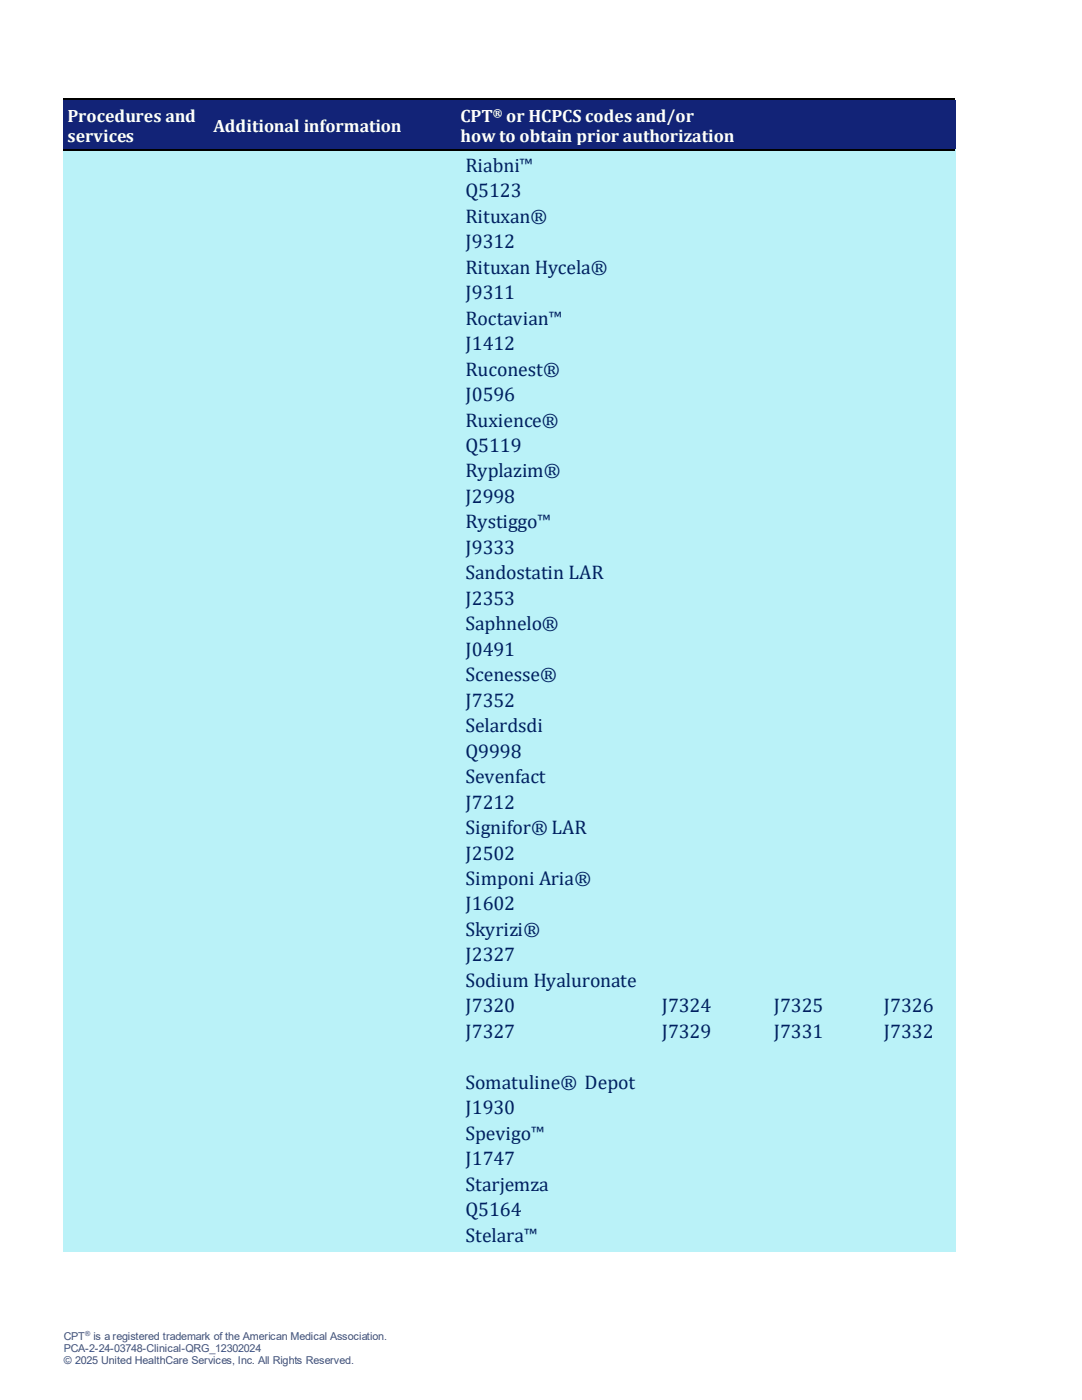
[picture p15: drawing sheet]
<svg xmlns="http://www.w3.org/2000/svg" width="216mm" height="279mm" viewBox="0 0 216 279" stroke-linecap="round" stroke-linejoin="round" font-family="sans-serif">
<defs><g id="words">
<g font-size="3.9" fill="#002060">
<text x="92.9" y="34.3">Riabni™</text>
<text x="92.9" y="39.4">Q5123</text>
<text x="92.9" y="44.5">Rituxan®</text>
<text x="92.9" y="49.6">J9312</text>
<text x="92.9" y="54.6">Rituxan Hycela®</text>
<text x="92.9" y="59.7">J9311</text>
<text x="92.9" y="64.8">Roctavian™</text>
<text x="92.9" y="69.9">J1412</text>
<text x="92.9" y="75">Ruconest®</text>
<text x="92.9" y="80">J0596</text>
<text x="92.9" y="85.1">Ruxience®</text>
<text x="92.9" y="90.2">Q5119</text>
<text x="92.9" y="95.3">Ryplazim®</text>
<text x="92.9" y="100.4">J2998</text>
<text x="92.9" y="105.5">Rystiggo™</text>
<text x="92.9" y="110.5">J9333</text>
<text x="92.9" y="115.6">Sandostatin LAR</text>
<text x="92.9" y="120.7">J2353</text>
<text x="92.9" y="125.8">Saphnelo®</text>
<text x="92.9" y="130.9">J0491</text>
<text x="92.9" y="136">Scenesse®</text>
<text x="92.9" y="141">J7352</text>
<text x="92.9" y="146.1">Selardsdi</text>
<text x="92.9" y="151.2">Q9998</text>
<text x="92.9" y="156.3">Sevenfact</text>
<text x="92.9" y="161.4">J7212</text>
<text x="92.9" y="166.4">Signifor® LAR</text>
<text x="92.9" y="171.5">J2502</text>
<text x="92.9" y="176.6">Simponi Aria®</text>
<text x="92.9" y="181.7">J1602</text>
<text x="92.9" y="186.8">Skyrizi®</text>
<text x="92.9" y="191.9">J2327</text>
<text x="92.9" y="196.9">Sodium Hyaluronate</text>
<text x="92.9" y="202">J7320</text>
<text x="132" y="202">J7324</text>
<text x="154.4" y="202">J7325</text>
<text x="176.4" y="202">J7326</text>
<text x="92.9" y="207.1">J7327</text>
<text x="132" y="207.1">J7329</text>
<text x="154.4" y="207.1">J7331</text>
<text x="176.4" y="207.1">J7332</text>
<text x="92.9" y="217.3">Somatuline® Depot</text>
<text x="92.9" y="222.4">J1930</text>
<text x="92.9" y="227.4">Spevigo™</text>
<text x="92.9" y="232.5">J1747</text>
<text x="92.9" y="237.6">Starjemza</text>
<text x="92.9" y="242.7">Q5164</text>
<text x="92.9" y="247.8">Stelara™</text>
</g>
<g font-size="3.6" fill="#fff">
<text x="13.5" y="24.3">Procedures and</text>
<text x="13.5" y="28.3">services</text>
<text x="42.6" y="26.3">Additional information</text>
<text x="91.9" y="24.3">CPT</text>
<text x="91.9" y="28.3">how to obtain prior authorization</text>
<text x="101" y="24.3">or HCPCS codes and/or</text>
</g>
<text font-size="2.3" fill="#fff" x="98.4" y="23.4">®</text>
<g font-size="2.2" fill="#44546a">
<text x="12.7" y="267.3">CPT</text>
<text x="12.7" y="269.7">PCA-2-24-03748-Clinical-QRG_12302024</text>
<text x="18.7" y="267.3">is a registered trademark of the American Medical Association.</text>
<text x="12.7" y="272.2">© 2025 United HealthCare Services, Inc. All Rights Reserved.</text>
</g>
<text font-size="1.4" fill="#44546a" x="17" y="266.6">®</text>
</g></defs>
<g fill="#122377">
<path d="M12.7 20.1h27.8v9.8h-27.8z" fill-rule="evenodd"/>
<path d="M13.5 20.8h26.3v4.2h-26.3z" fill-rule="evenodd"/>
<path d="M13.5 25h26.3v4.1h-26.3z" fill-rule="evenodd"/>
<path d="M40.5 20.1h49.7v9.8h-49.7z" fill-rule="evenodd"/>
<path d="M41.3 22.9h48.2v4.2h-48.2z" fill-rule="evenodd"/>
<path d="M90.2 20.1h100.4v9.8h-100.4z" fill-rule="evenodd"/>
<path d="M91 20.8h98.8v4.2h-98.8z" fill-rule="evenodd"/>
<path d="M91 25h98.8v4.1h-98.8z" fill-rule="evenodd"/>
</g>
<path d="M12.7 19.8h27.8" fill="none" stroke="#000" stroke-width=".25"/>
<g fill="#122377">
<path d="M12.7 19.9h27.8v.9h-27.8z" fill-rule="evenodd"/>
<path d="M40.5 19.9h.3v.9h-.3z" fill-rule="evenodd"/>
</g>
<path d="M40.5 19.7h.3v.2h-.3z" fill-rule="evenodd" fill="#000"/>
<path d="M40.8 19.8h49.4" fill="none" stroke="#000" stroke-width=".25"/>
<g fill="#122377">
<path d="M40.8 19.9h49.4v.9h-49.4z" fill-rule="evenodd"/>
<path d="M90.2 19.9h.3v.9h-.3z" fill-rule="evenodd"/>
</g>
<path d="M90.2 19.7h.3v.2h-.3z" fill-rule="evenodd" fill="#000"/>
<path d="M90.5 19.8h100.1" fill="none" stroke="#000" stroke-width=".25"/>
<g fill="#122377">
<path d="M90.5 19.9h100.1v.9h-100.1z" fill-rule="evenodd"/>
<path d="M12.7 29h27.8v.7h-27.8z" fill-rule="evenodd"/>
<path d="M40.5 29h49.7v.7h-49.7z" fill-rule="evenodd"/>
<path d="M90.2 29h100.4v.7h-100.4z" fill-rule="evenodd"/>
</g>
<g fill="#baf2f8">
<path d="M12.7 29.9h27.8v220h-27.8z" fill-rule="evenodd"/>
<path d="M40.5 29.9h49.7v220h-49.7z" fill-rule="evenodd"/>
<path d="M90.2 29.9h100.4v220h-100.4z" fill-rule="evenodd"/>
<path d="M91 30.6h98.8v5.1h-98.8z" fill-rule="evenodd"/>
<path d="M92.9 30.6h95v4.6h-95z" fill-rule="evenodd"/>
<path d="M91 35.7h39.1v5.1h-39.1z" fill-rule="evenodd"/>
<path d="M92.9 35.7h35.3v4.6h-35.3z" fill-rule="evenodd"/>
<path d="M130.1 35.7h22.4v5.1h-22.4z" fill-rule="evenodd"/>
<path d="M132 35.7h18.6v4.6h-18.6z" fill-rule="evenodd"/>
<path d="M152.5 35.7h22v5.1h-22z" fill-rule="evenodd"/>
<path d="M154.4 35.7h18.2v4.6h-18.2z" fill-rule="evenodd"/>
<path d="M174.5 35.7h15.3v5.1h-15.3z" fill-rule="evenodd"/>
<path d="M176.4 35.7h11.5v4.6h-11.5z" fill-rule="evenodd"/>
<path d="M91 40.8h98.8v5.1h-98.8z" fill-rule="evenodd"/>
<path d="M92.9 40.8h95v4.6h-95z" fill-rule="evenodd"/>
<path d="M91 45.9h39.1v5.1h-39.1z" fill-rule="evenodd"/>
<path d="M92.9 45.9h35.3v4.5h-35.3z" fill-rule="evenodd"/>
<path d="M130.1 45.9h22.4v5.1h-22.4z" fill-rule="evenodd"/>
<path d="M132 45.9h18.6v4.5h-18.6z" fill-rule="evenodd"/>
<path d="M152.5 45.9h22v5.1h-22z" fill-rule="evenodd"/>
<path d="M154.4 45.9h18.2v4.5h-18.2z" fill-rule="evenodd"/>
<path d="M174.5 45.9h15.3v5.1h-15.3z" fill-rule="evenodd"/>
<path d="M176.4 45.9h11.5v4.5h-11.5z" fill-rule="evenodd"/>
<path d="M91 51h98.8v5h-98.8z" fill-rule="evenodd"/>
<path d="M92.9 51h95v4.5h-95z" fill-rule="evenodd"/>
<path d="M91 56h39.1v5.1h-39.1z" fill-rule="evenodd"/>
<path d="M92.9 56h35.3v4.6h-35.3z" fill-rule="evenodd"/>
<path d="M130.1 56h22.4v5.1h-22.4z" fill-rule="evenodd"/>
<path d="M132 56h18.6v4.6h-18.6z" fill-rule="evenodd"/>
<path d="M152.5 56h22v5.1h-22z" fill-rule="evenodd"/>
<path d="M154.4 56h18.2v4.6h-18.2z" fill-rule="evenodd"/>
<path d="M174.5 56h15.3v5.1h-15.3z" fill-rule="evenodd"/>
<path d="M176.4 56h11.5v4.6h-11.5z" fill-rule="evenodd"/>
<path d="M91 61.1h98.8v5.1h-98.8z" fill-rule="evenodd"/>
<path d="M92.9 61.1h95v4.6h-95z" fill-rule="evenodd"/>
<path d="M91 66.2h98.8v5.1h-98.8z" fill-rule="evenodd"/>
<path d="M92.9 66.2h95v4.6h-95z" fill-rule="evenodd"/>
<path d="M91 71.3h98.8v5.1h-98.8z" fill-rule="evenodd"/>
<path d="M92.9 71.3h95v4.6h-95z" fill-rule="evenodd"/>
<path d="M91 76.4h39.1v5h-39.1z" fill-rule="evenodd"/>
<path d="M92.9 76.4h35.3v4.5h-35.3z" fill-rule="evenodd"/>
<path d="M130.1 76.4h22.4v5h-22.4z" fill-rule="evenodd"/>
<path d="M132 76.4h18.6v4.5h-18.6z" fill-rule="evenodd"/>
<path d="M152.5 76.4h22v5h-22z" fill-rule="evenodd"/>
<path d="M154.4 76.4h18.2v4.5h-18.2z" fill-rule="evenodd"/>
<path d="M174.5 76.4h15.3v5h-15.3z" fill-rule="evenodd"/>
<path d="M176.4 76.4h11.5v4.5h-11.5z" fill-rule="evenodd"/>
<path d="M91 81.4h98.8v5.1h-98.8z" fill-rule="evenodd"/>
<path d="M92.9 81.4h95v4.6h-95z" fill-rule="evenodd"/>
<path d="M91 86.5h39.1v5.1h-39.1z" fill-rule="evenodd"/>
<path d="M92.9 86.5h35.3v4.6h-35.3z" fill-rule="evenodd"/>
<path d="M130.1 86.5h22.4v5.1h-22.4z" fill-rule="evenodd"/>
<path d="M132 86.5h18.6v4.6h-18.6z" fill-rule="evenodd"/>
<path d="M152.5 86.5h22v5.1h-22z" fill-rule="evenodd"/>
<path d="M154.4 86.5h18.2v4.6h-18.2z" fill-rule="evenodd"/>
<path d="M174.5 86.5h15.3v5.1h-15.3z" fill-rule="evenodd"/>
<path d="M176.4 86.5h11.5v4.6h-11.5z" fill-rule="evenodd"/>
<path d="M91 91.6h39.1v5.1h-39.1z" fill-rule="evenodd"/>
<path d="M92.9 91.6h35.3v4.6h-35.3z" fill-rule="evenodd"/>
<path d="M130.1 91.6h22.4v5.1h-22.4z" fill-rule="evenodd"/>
<path d="M132 91.6h18.6v4.6h-18.6z" fill-rule="evenodd"/>
<path d="M152.5 91.6h22v5.1h-22z" fill-rule="evenodd"/>
<path d="M154.4 91.6h18.2v4.6h-18.2z" fill-rule="evenodd"/>
<path d="M174.5 91.6h15.3v5.1h-15.3z" fill-rule="evenodd"/>
<path d="M176.4 91.6h11.5v4.6h-11.5z" fill-rule="evenodd"/>
<path d="M91 96.7h39.1v5.1h-39.1z" fill-rule="evenodd"/>
<path d="M92.9 96.7h35.3v4.6h-35.3z" fill-rule="evenodd"/>
<path d="M130.1 96.7h22.4v5.1h-22.4z" fill-rule="evenodd"/>
<path d="M132 96.7h18.6v4.6h-18.6z" fill-rule="evenodd"/>
<path d="M152.5 96.7h22v5.1h-22z" fill-rule="evenodd"/>
<path d="M154.4 96.7h18.2v4.6h-18.2z" fill-rule="evenodd"/>
<path d="M174.5 96.7h15.3v5.1h-15.3z" fill-rule="evenodd"/>
<path d="M176.4 96.7h11.5v4.6h-11.5z" fill-rule="evenodd"/>
<path d="M91 101.8h98.8v5.1h-98.8z" fill-rule="evenodd"/>
<path d="M92.9 101.8h95v4.5h-95z" fill-rule="evenodd"/>
<path d="M91 106.9h98.8v5h-98.8z" fill-rule="evenodd"/>
<path d="M92.9 106.9h95v4.5h-95z" fill-rule="evenodd"/>
<path d="M91 111.9h98.8v5.1h-98.8z" fill-rule="evenodd"/>
<path d="M92.9 111.9h95v4.6h-95z" fill-rule="evenodd"/>
<path d="M91 117h39.1v5.1h-39.1z" fill-rule="evenodd"/>
<path d="M92.9 117h35.3v4.6h-35.3z" fill-rule="evenodd"/>
<path d="M130.1 117h22.4v5.1h-22.4z" fill-rule="evenodd"/>
<path d="M132 117h18.6v4.6h-18.6z" fill-rule="evenodd"/>
<path d="M152.5 117h22v5.1h-22z" fill-rule="evenodd"/>
<path d="M154.4 117h18.2v4.6h-18.2z" fill-rule="evenodd"/>
<path d="M174.5 117h15.3v5.1h-15.3z" fill-rule="evenodd"/>
<path d="M176.4 117h11.5v4.6h-11.5z" fill-rule="evenodd"/>
<path d="M91 122.1h98.8v5.1h-98.8z" fill-rule="evenodd"/>
<path d="M92.9 122.1h95v4.6h-95z" fill-rule="evenodd"/>
<path d="M91 127.2h39.1v5.1h-39.1z" fill-rule="evenodd"/>
<path d="M92.9 127.2h35.3v4.6h-35.3z" fill-rule="evenodd"/>
<path d="M130.1 127.2h22.4v5.1h-22.4z" fill-rule="evenodd"/>
<path d="M132 127.2h18.6v4.6h-18.6z" fill-rule="evenodd"/>
<path d="M152.5 127.2h22v5.1h-22z" fill-rule="evenodd"/>
<path d="M154.4 127.2h18.2v4.6h-18.2z" fill-rule="evenodd"/>
<path d="M174.5 127.2h15.3v5.1h-15.3z" fill-rule="evenodd"/>
<path d="M176.4 127.2h11.5v4.6h-11.5z" fill-rule="evenodd"/>
<path d="M91 132.3h98.8v5.1h-98.8z" fill-rule="evenodd"/>
<path d="M92.9 132.3h95v4.5h-95z" fill-rule="evenodd"/>
<path d="M91 137.4h39.1v5h-39.1z" fill-rule="evenodd"/>
<path d="M92.9 137.4h35.3v4.5h-35.3z" fill-rule="evenodd"/>
<path d="M130.1 137.4h22.4v5h-22.4z" fill-rule="evenodd"/>
<path d="M132 137.4h18.6v4.5h-18.6z" fill-rule="evenodd"/>
<path d="M152.5 137.4h22v5h-22z" fill-rule="evenodd"/>
<path d="M154.4 137.4h18.2v4.5h-18.2z" fill-rule="evenodd"/>
<path d="M174.5 137.4h15.3v5h-15.3z" fill-rule="evenodd"/>
<path d="M176.4 137.4h11.5v4.5h-11.5z" fill-rule="evenodd"/>
<path d="M91 142.4h98.8v5.1h-98.8z" fill-rule="evenodd"/>
<path d="M92.9 142.4h95v4.6h-95z" fill-rule="evenodd"/>
<path d="M91 147.5h98.8v5.1h-98.8z" fill-rule="evenodd"/>
<path d="M92.9 147.5h95v4.6h-95z" fill-rule="evenodd"/>
<path d="M91 152.6h98.8v5.1h-98.8z" fill-rule="evenodd"/>
<path d="M92.9 152.6h95v4.6h-95z" fill-rule="evenodd"/>
<path d="M91 157.7h39.1v5.1h-39.1z" fill-rule="evenodd"/>
<path d="M92.9 157.7h35.3v4.6h-35.3z" fill-rule="evenodd"/>
<path d="M130.1 157.7h22.4v5.1h-22.4z" fill-rule="evenodd"/>
<path d="M132 157.7h18.6v4.6h-18.6z" fill-rule="evenodd"/>
<path d="M152.5 157.7h22v5.1h-22z" fill-rule="evenodd"/>
<path d="M154.4 157.7h18.2v4.6h-18.2z" fill-rule="evenodd"/>
<path d="M174.5 157.7h15.3v5.1h-15.3z" fill-rule="evenodd"/>
<path d="M176.4 157.7h11.5v4.6h-11.5z" fill-rule="evenodd"/>
<path d="M91 162.8h98.8v5h-98.8z" fill-rule="evenodd"/>
<path d="M92.9 162.8h95v4.5h-95z" fill-rule="evenodd"/>
<path d="M91 167.8h39.1v5.1h-39.1z" fill-rule="evenodd"/>
<path d="M92.9 167.8h35.3v4.6h-35.3z" fill-rule="evenodd"/>
<path d="M130.1 167.8h22.4v5.1h-22.4z" fill-rule="evenodd"/>
<path d="M132 167.8h18.6v4.6h-18.6z" fill-rule="evenodd"/>
<path d="M152.5 167.8h22v5.1h-22z" fill-rule="evenodd"/>
<path d="M154.4 167.8h18.2v4.6h-18.2z" fill-rule="evenodd"/>
<path d="M174.5 167.8h15.3v5.1h-15.3z" fill-rule="evenodd"/>
<path d="M176.4 167.8h11.5v4.6h-11.5z" fill-rule="evenodd"/>
<path d="M91 172.9h98.8v5.1h-98.8z" fill-rule="evenodd"/>
<path d="M92.9 172.9h95v4.6h-95z" fill-rule="evenodd"/>
<path d="M91 178h39.1v5.1h-39.1z" fill-rule="evenodd"/>
<path d="M92.9 178h35.3v4.6h-35.3z" fill-rule="evenodd"/>
<path d="M130.1 178h22.4v5.1h-22.4z" fill-rule="evenodd"/>
<path d="M152.5 178h22v5.1h-22z" fill-rule="evenodd"/>
<path d="M174.5 178h15.3v5.1h-15.3z" fill-rule="evenodd"/>
<path d="M91 183.1h98.8v5.1h-98.8z" fill-rule="evenodd"/>
<path d="M92.9 183.1h95v4.6h-95z" fill-rule="evenodd"/>
<path d="M91 188.2h98.8v5.1h-98.8z" fill-rule="evenodd"/>
<path d="M92.9 188.2h95v4.6h-95z" fill-rule="evenodd"/>
<path d="M91 193.3h98.8v5h-98.8z" fill-rule="evenodd"/>
<path d="M92.9 193.3h95v4.5h-95z" fill-rule="evenodd"/>
<path d="M91 198.3h39.1v5.1h-39.1z" fill-rule="evenodd"/>
<path d="M92.9 198.3h35.3v4.6h-35.3z" fill-rule="evenodd"/>
<path d="M130.1 198.3h22.4v5.1h-22.4z" fill-rule="evenodd"/>
<path d="M132 198.3h18.6v4.6h-18.6z" fill-rule="evenodd"/>
<path d="M152.5 198.3h22v5.1h-22z" fill-rule="evenodd"/>
<path d="M154.4 198.3h18.2v4.6h-18.2z" fill-rule="evenodd"/>
<path d="M174.5 198.3h15.3v5.1h-15.3z" fill-rule="evenodd"/>
<path d="M176.4 198.3h11.5v4.6h-11.5z" fill-rule="evenodd"/>
<path d="M91 203.4h39.1v5.1h-39.1z" fill-rule="evenodd"/>
<path d="M92.9 203.4h35.3v4.6h-35.3z" fill-rule="evenodd"/>
<path d="M130.1 203.4h22.4v5.1h-22.4z" fill-rule="evenodd"/>
<path d="M132 203.4h18.6v4.6h-18.6z" fill-rule="evenodd"/>
<path d="M152.5 203.4h22v5.1h-22z" fill-rule="evenodd"/>
<path d="M154.4 203.4h18.2v4.6h-18.2z" fill-rule="evenodd"/>
<path d="M174.5 203.4h15.3v5.1h-15.3z" fill-rule="evenodd"/>
<path d="M176.4 203.4h11.5v4.6h-11.5z" fill-rule="evenodd"/>
<path d="M91 208.5h39.1v5.1h-39.1z" fill-rule="evenodd"/>
<path d="M92.9 208.5h35.3v4.6h-35.3z" fill-rule="evenodd"/>
<path d="M130.1 208.5h22.4v5.1h-22.4z" fill-rule="evenodd"/>
<path d="M132 208.5h18.6v4.6h-18.6z" fill-rule="evenodd"/>
<path d="M152.5 208.5h22v5.1h-22z" fill-rule="evenodd"/>
<path d="M154.4 208.5h18.2v4.6h-18.2z" fill-rule="evenodd"/>
<path d="M174.5 208.5h15.3v5.1h-15.3z" fill-rule="evenodd"/>
<path d="M176.4 208.5h11.5v4.6h-11.5z" fill-rule="evenodd"/>
<path d="M91 213.6h98.8v5.1h-98.8z" fill-rule="evenodd"/>
<path d="M92.9 213.6h95v4.6h-95z" fill-rule="evenodd"/>
<path d="M91 218.7h39.1v5h-39.1z" fill-rule="evenodd"/>
<path d="M92.9 218.7h35.3v4.5h-35.3z" fill-rule="evenodd"/>
<path d="M130.1 218.7h22.4v5h-22.4z" fill-rule="evenodd"/>
<path d="M132 218.7h18.6v4.5h-18.6z" fill-rule="evenodd"/>
<path d="M152.5 218.7h22v5h-22z" fill-rule="evenodd"/>
<path d="M154.4 218.7h18.2v4.5h-18.2z" fill-rule="evenodd"/>
<path d="M174.5 218.7h15.3v5h-15.3z" fill-rule="evenodd"/>
<path d="M176.4 218.7h11.5v4.5h-11.5z" fill-rule="evenodd"/>
<path d="M91 223.7h39.1v5.1h-39.1z" fill-rule="evenodd"/>
<path d="M92.9 223.7h35.3v4.6h-35.3z" fill-rule="evenodd"/>
<path d="M130.1 223.7h22.4v5.1h-22.4z" fill-rule="evenodd"/>
<path d="M132 223.7h18.6v4.6h-18.6z" fill-rule="evenodd"/>
<path d="M152.5 223.7h22v5.1h-22z" fill-rule="evenodd"/>
<path d="M154.4 223.7h18.2v4.6h-18.2z" fill-rule="evenodd"/>
<path d="M174.5 223.7h15.3v5.1h-15.3z" fill-rule="evenodd"/>
<path d="M176.4 223.7h11.5v4.6h-11.5z" fill-rule="evenodd"/>
<path d="M91 228.8h39.1v5.1h-39.1z" fill-rule="evenodd"/>
<path d="M92.9 228.8h35.3v4.6h-35.3z" fill-rule="evenodd"/>
<path d="M130.1 228.8h22.4v5.1h-22.4z" fill-rule="evenodd"/>
<path d="M132 228.8h18.6v4.6h-18.6z" fill-rule="evenodd"/>
<path d="M152.5 228.8h22v5.1h-22z" fill-rule="evenodd"/>
<path d="M154.4 228.8h18.2v4.6h-18.2z" fill-rule="evenodd"/>
<path d="M174.5 228.8h15.3v5.1h-15.3z" fill-rule="evenodd"/>
<path d="M176.4 228.8h11.5v4.6h-11.5z" fill-rule="evenodd"/>
<path d="M91 233.9h98.8v5.1h-98.8z" fill-rule="evenodd"/>
<path d="M92.9 233.9h95v4.6h-95z" fill-rule="evenodd"/>
<path d="M91 239h98.8v5.1h-98.8z" fill-rule="evenodd"/>
<path d="M92.9 239h95v4.6h-95z" fill-rule="evenodd"/>
<path d="M91 244.1h98.8v5.1h-98.8z" fill-rule="evenodd"/>
<path d="M92.9 244.1h95v4.6h-95z" fill-rule="evenodd"/>
</g>
<path d="M12.7 30h27.8" fill="none" stroke="#000" stroke-width=".25"/>
<g fill="#baf2f8">
<path d="M12.7 30.1h27.8v.5h-27.8z" fill-rule="evenodd"/>
<path d="M40.5 30.1h.3v.5h-.3z" fill-rule="evenodd"/>
</g>
<path d="M40.5 29.9h.3v.2h-.3z" fill-rule="evenodd" fill="#000"/>
<path d="M40.8 30h49.4" fill="none" stroke="#000" stroke-width=".25"/>
<g fill="#baf2f8">
<path d="M40.8 30.1h49.4v.5h-49.4z" fill-rule="evenodd"/>
<path d="M90.2 30.1h.3v.5h-.3z" fill-rule="evenodd"/>
</g>
<path d="M90.2 29.9h.3v.2h-.3z" fill-rule="evenodd" fill="#000"/>
<path d="M90.5 30h100.1" fill="none" stroke="#000" stroke-width=".25"/>
<g fill="#baf2f8">
<path d="M90.5 30.1h100.1v.5h-100.1z" fill-rule="evenodd"/>
<path d="M12.7 249.2h27.8v.7h-27.8z" fill-rule="evenodd"/>
<path d="M40.5 249.2h49.7v.7h-49.7z" fill-rule="evenodd"/>
<path d="M90.2 249.2h100.4v.7h-100.4z" fill-rule="evenodd"/>
</g>
<use href="#words"/>
</svg>
